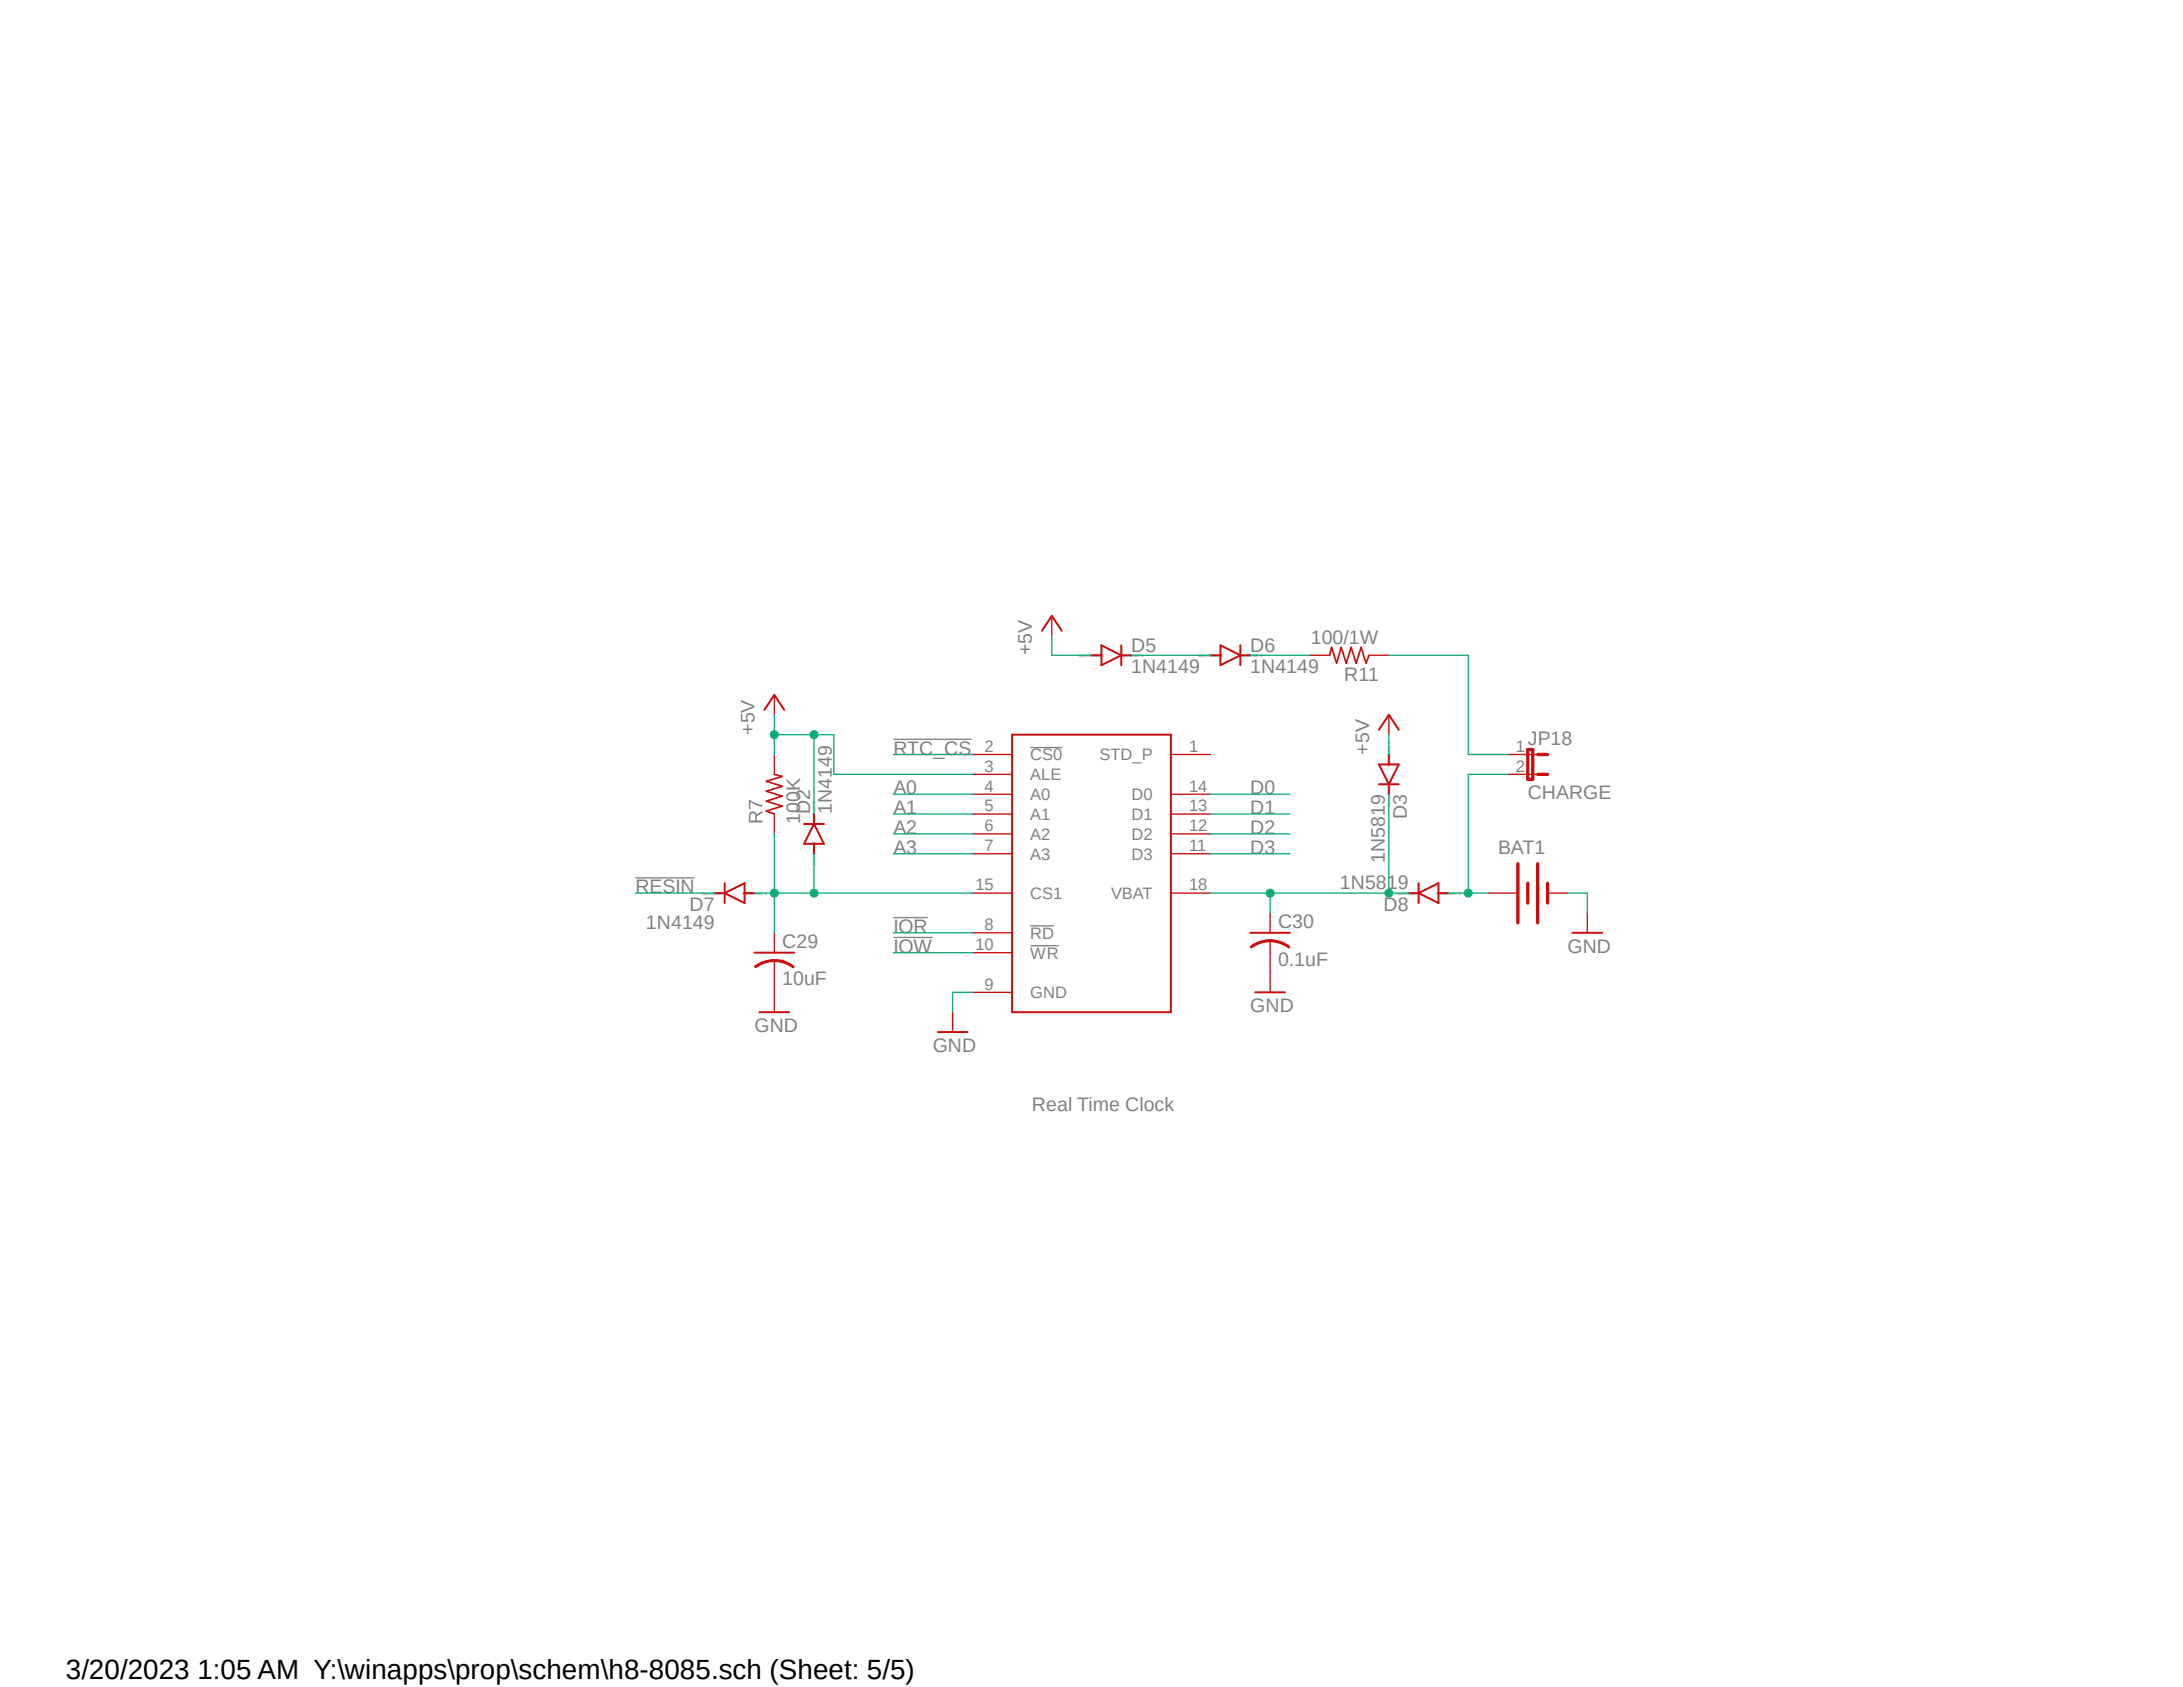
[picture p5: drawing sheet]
<svg xmlns="http://www.w3.org/2000/svg" width="279mm" height="216mm" viewBox="0 0 279 216" stroke-linecap="round" stroke-linejoin="round" font-family="sans-serif">
<defs><g id="words">
<text font-size="3.6" x="8.4" y="214.9">3/20/2023 1:05 AM Y:\winapps\prop\schem\h8-8085.sch (Sheet: 5/5)</text>
<g font-size="2.5" fill="#808080">
<text x="132.1" y="83.9" transform="rotate(-90 132.1 83.9)">+5V</text>
<text x="144.8" y="83.4">D5</text>
<text x="160" y="83.4">D6</text>
<text x="167.8" y="82.4">100/1W</text>
<text x="144.8" y="86.2">1N4149</text>
<text x="160" y="86.2">1N4149</text>
<text x="172" y="87.2">R11</text>
<text x="96.6" y="94" transform="rotate(-90 96.6 94)">+5V</text>
<text x="195.5" y="95.3">JP18</text>
<text x="114.3" y="96.6">RTC_CS</text>
<text x="114.3" y="101.6">A0</text>
<text x="160" y="101.6">D0</text>
<text x="175.2" y="96.6" transform="rotate(-90 175.2 96.6)">+5V</text>
<text x="97.6" y="105.5" transform="rotate(-90 97.6 105.5)">R7</text>
<text x="102.4" y="105.5" transform="rotate(-90 102.4 105.5)">100K</text>
<text x="103.7" y="104.2" transform="rotate(-90 103.7 104.2)">D2</text>
<text x="106.5" y="104.2" transform="rotate(-90 106.5 104.2)">1N4149</text>
<text x="114.3" y="104.2">A1</text>
<text x="114.3" y="106.7">A2</text>
<text x="160" y="104.2">D1</text>
<text x="160" y="106.7">D2</text>
<text x="180" y="104.9" transform="rotate(-90 180 104.9)">D3</text>
<text x="195.5" y="102.3">CHARGE</text>
<text x="114.3" y="109.3">A3</text>
<text x="160" y="109.3">D3</text>
<text x="171.5" y="113.8">1N5819</text>
<text x="177.2" y="110.4" transform="rotate(-90 177.2 110.4)">1N5819</text>
<text x="191.7" y="109.3">BAT1</text>
<text x="81.3" y="114.3">RESIN</text>
<text x="82.7" y="118.9">1N4149</text>
<text x="88.3" y="116.6">D7</text>
<text x="114.3" y="119.4">IOR</text>
<text x="163.6" y="118.7">C30</text>
<text x="177.1" y="116.6">D8</text>
<text x="100.1" y="121.3">C29</text>
<text x="114.3" y="121.9">IOW</text>
<text x="163.6" y="123.6">0.1uF</text>
<text x="200.6" y="121.9">GND</text>
<text x="100.1" y="126.1">10uF</text>
<text x="160" y="129.5">GND</text>
<text x="96.6" y="132.1">GND</text>
<text x="119.4" y="134.6">GND</text>
<text x="132.1" y="142.2">Real Time Clock</text>
</g>
<g font-size="2.1" fill="#808080">
<text x="126" y="96.2">2</text>
<text x="126" y="98.8">3</text>
<text x="126" y="101.3">4</text>
<text x="131.9" y="97.3">CS0</text>
<text x="131.9" y="99.9">ALE</text>
<text x="140.7" y="97.3">STD_P</text>
<text x="152.2" y="96.2">1</text>
<text x="152.2" y="101.3">14</text>
<text x="194" y="96.2">1</text>
<text x="194" y="98.8">2</text>
<text x="126" y="103.8">5</text>
<text x="126" y="106.3">6</text>
<text x="131.9" y="102.4">A0</text>
<text x="131.9" y="104.9">A1</text>
<text x="131.9" y="107.5">A2</text>
<text x="144.8" y="102.4">D0</text>
<text x="144.8" y="104.9">D1</text>
<text x="144.8" y="107.5">D2</text>
<text x="152.2" y="103.8">13</text>
<text x="152.2" y="106.3">12</text>
<text x="124.8" y="114">15</text>
<text x="126" y="108.9">7</text>
<text x="131.9" y="110">A3</text>
<text x="144.8" y="110">D3</text>
<text x="152.2" y="108.9">11</text>
<text x="152.2" y="114">18</text>
<text x="126" y="119">8</text>
<text x="131.9" y="115.1">CS1</text>
<text x="142.2" y="115.1">VBAT</text>
<text x="124.8" y="121.6">10</text>
<text x="131.9" y="120.1">RD</text>
<text x="131.9" y="122.7">WR</text>
<text x="126" y="126.7">9</text>
<text x="131.9" y="127.8">GND</text>
</g>
<g font-size=".6" fill="#808080">
<text x="138.1" y="84.1">SpiceOrder 1</text>
<text x="143.2" y="84.1">SpiceOrder 2</text>
<text x="153.3" y="84.1">SpiceOrder 1</text>
<text x="158.4" y="84.1">SpiceOrder 2</text>
<text x="178" y="98.2" transform="rotate(-90 178 98.2)">SpiceOrder 1</text>
<text x="104.4" y="105.8" transform="rotate(-90 104.4 105.8)">SpiceOrder 2</text>
<text x="178" y="103.3" transform="rotate(-90 178 103.3)">SpiceOrder 2</text>
<text x="104.4" y="110.9" transform="rotate(-90 104.4 110.9)">SpiceOrder 1</text>
<text x="89.9" y="114.5">SpiceOrder 2</text>
<text x="95" y="114.5">SpiceOrder 1</text>
<text x="178.7" y="114.5">SpiceOrder 2</text>
<text x="183.8" y="114.5">SpiceOrder 1</text>
</g>
</g></defs>
<path d="M80.7 76.5l126.4 66.4M207.1 76.5l-126.4 66.4" fill="none" stroke="#fff" stroke-width=".13"/>
<path d="M114.3 94.6h10M131.9 95.7h4.1M81.3 112.4h7.6M114.3 120h5.1M114.3 117.4h4.4M131.9 118.5h3M131.9 121h3.6" fill="none" stroke="#808080" stroke-width=".17"/>
<g fill="none" stroke="#c90d0c" stroke-width=".17">
<path d="M124.5 96.6h5M124.5 99.1h5M149.9 96.6h5M124.5 101.6h5M124.5 104.2h5M124.5 106.7h5M124.5 109.3h5M124.5 114.3h5M124.5 119.4h5M149.9 101.6h5M149.9 104.2h5M149.9 106.7h5"/>
<path d="M149.9 109.3h5M149.9 114.3h5M190.5 114.3h3.5M198.1 114.3h2.5M203.2 116.8v2.6M99.1 122.9v1.6M124.5 121.9h5M124.5 127h5"/>
</g>
<path d="M129.5 94h20.4v35.5h-20.4zM201.3 119.4h3.8M96.6 121.9h5" fill="none" stroke="#c90d0c" stroke-width=".25"/>
<path d="M194.3 110.5v7.6M195.5 113v2.6M196.8 110.5v7.6M198.1 113v2.6" fill="none" stroke="#c90d0c" stroke-width=".42"/>
<path d="M99.1 122.8a3.4 3.4 0 0 1 2.5 .9l-.1 .2a4.1 4.1 0 0 0-2.4-.8z" fill-rule="evenodd" fill="#c90d0c"/>
<path d="M99.1 122.8a3.4 3.4 0 0 1 2.5 .9l-.1 .2a4.1 4.1 0 0 0-2.4-.8z" fill="none" stroke="#c90d0c" stroke-width=".13"/>
<path d="M96.6 123.7a4 4 0 0 1 2.5-.9v.3a4.1 4.1 0 0 0-2.4 .8z" fill-rule="evenodd" fill="#c90d0c"/>
<path d="M96.6 123.7a4 4 0 0 1 2.5-.9v.3a4.1 4.1 0 0 0-2.4 .8z" fill="none" stroke="#c90d0c" stroke-width=".13"/>
<g fill="none" stroke="#c90d0c" stroke-width=".17">
<path d="M134.6 78.8v2.6M99.1 88.9v2.6M99.1 96.6v2.5M167.6 83.9h2.6M175.2 83.9h2.6M177.8 91.5v2.5M193 96.6h3.8M193 99.1h3.8M99.1 104.2v2.5M99.1 119.4v2.5M99.1 124.5v5M121.9 129.5v2.6"/>
<path d="M162.6 120.4v1.5"/>
</g>
<g fill="none" stroke="#c90d0c" stroke-width=".25">
<path d="M97.8 90.8l1.3-1.9 1.3 1.9M133.3 80.7l1.3-1.9 1.3 1.9M139.7 83.9h1.3M141 82.6l2.5 1.3-2.5 1.2zM143.5 82.6v2.5M143.5 83.9h1.3M154.9 83.9h1.3M156.2 82.6l2.5 1.3-2.5 1.2zM158.7 83.9h1.3M158.7 82.6v2.5M176.5 93.4l1.3-1.9 1.2 1.9M176.5 97.8h2.5l-1.2 2.6z"/>
<path d="M177.8 96.6v1.2M91.5 114.3h1.3M92.8 114.3l2.5-1.3v2.6zM92.8 113v2.6M95.3 114.3h1.3M102.9 105.5h2.6M104.2 105.5l1.3 2.5h-2.6zM104.2 104.2v1.3M104.2 108v1.3M160 119.4h5.1M176.5 100.4h2.5M177.8 100.4v1.2"/>
<path d="M180.3 114.3h1.3M181.6 114.3l2.5-1.3v2.6zM181.6 113v2.6M184.1 114.3h1.3M97.2 129.5h3.8M120 132.1h3.8"/>
</g>
<path d="M99.1 99.1l1 .3-2 .6 2 .6-2 .7 2 .6-2 .6 2 .7-2 .6 1 .4M170.2 83.9l.2-1.1 .7 2.1 .6-2.1 .6 2.1 .6-2.1 .7 2.1 .6-2.1 .6 2.1 .4-1" fill="none" stroke="#c90d0c" stroke-width=".21"/>
<path d="M195.5 95.9h.7v3.8h-.7zM196.8 96.6h1.3M196.8 99.1h1.3" fill="none" stroke="#c90d0c" stroke-width=".42"/>
<path d="M162.6 120.3a4 4 0 0 1 2.5 .9l-.1 .1a4.1 4.1 0 0 0-2.4-.8z" fill-rule="evenodd" fill="#c90d0c"/>
<path d="M162.6 120.3a4 4 0 0 1 2.5 .9l-.1 .1a4.1 4.1 0 0 0-2.4-.8z" fill="none" stroke="#c90d0c" stroke-width=".13"/>
<path d="M160 121.2a3.6 3.6 0 0 1 2.6-.9v.2a4.1 4.1 0 0 0-2.5 .8z" fill-rule="evenodd" fill="#c90d0c"/>
<path d="M160 121.2a3.6 3.6 0 0 1 2.6-.9v.2a4.1 4.1 0 0 0-2.5 .8z" fill="none" stroke="#c90d0c" stroke-width=".13"/>
<path d="M162.6 116.8v2.6M162.6 121.9v5.1" fill="none" stroke="#c90d0c" stroke-width=".17"/>
<path d="M160.7 127h3.8" fill="none" stroke="#c90d0c" stroke-width=".25"/>
<g fill="none" stroke="#0dab76" stroke-width=".17">
<path d="M99.1 94h7.6v5.1h17.8M99.1 91.5v5.1M114.3 96.6h10.2M114.3 101.6h10.2M114.3 104.2h10.2M114.3 106.7h10.2M114.3 109.3h10.2M114.3 119.4h10.2M154.9 101.6h10.2M154.9 104.2h10.2M154.9 106.7h10.2M154.9 109.3h10.2"/>
<path d="M200.6 114.3h2.6v2.5M114.3 121.9h10.2M124.5 127h-2.6v2.5"/>
</g>
<circle cx="99.1" cy="94" r=".51" fill="#0dab76"/>
<circle cx="99.1" cy="94" r=".51" fill="none" stroke="#0dab76" stroke-width=".13"/>
<path d="M104.2 94v10.2" fill="none" stroke="#0dab76" stroke-width=".17"/>
<circle cx="104.2" cy="94" r=".51" fill="#0dab76"/>
<circle cx="104.2" cy="94" r=".51" fill="none" stroke="#0dab76" stroke-width=".13"/>
<path d="M134.6 81.4v2.5h5.1M177.8 94v2.6M99.1 114.3h25.4M99.1 106.7v12.7" fill="none" stroke="#0dab76" stroke-width=".17"/>
<circle cx="99.1" cy="114.3" r=".51" fill="#0dab76"/>
<circle cx="99.1" cy="114.3" r=".51" fill="none" stroke="#0dab76" stroke-width=".13"/>
<path d="M104.2 109.3v5" fill="none" stroke="#0dab76" stroke-width=".17"/>
<circle cx="104.2" cy="114.3" r=".51" fill="#0dab76"/>
<circle cx="104.2" cy="114.3" r=".51" fill="none" stroke="#0dab76" stroke-width=".13"/>
<path d="M96.6 114.3h2.5M154.9 114.3h7.7M177.8 101.6v12.7h2.5" fill="none" stroke="#0dab76" stroke-width=".17"/>
<circle cx="177.8" cy="114.3" r=".51" fill="#0dab76"/>
<circle cx="177.8" cy="114.3" r=".51" fill="none" stroke="#0dab76" stroke-width=".13"/>
<path d="M177.8 114.3h-15.2v2.5" fill="none" stroke="#0dab76" stroke-width=".17"/>
<circle cx="162.6" cy="114.3" r=".51" fill="#0dab76"/>
<circle cx="162.6" cy="114.3" r=".51" fill="none" stroke="#0dab76" stroke-width=".13"/>
<path d="M193 99.1h-5.1v15.2M185.4 114.3h5.1" fill="none" stroke="#0dab76" stroke-width=".17"/>
<circle cx="187.9" cy="114.3" r=".51" fill="#0dab76"/>
<circle cx="187.9" cy="114.3" r=".51" fill="none" stroke="#0dab76" stroke-width=".13"/>
<path d="M144.8 83.9h10.1M160 83.9h7.6M177.8 83.9h10.1v12.7h5.1M81.3 114.3h10.2" fill="none" stroke="#0dab76" stroke-width=".17"/>
<use href="#words"/>
</svg>
